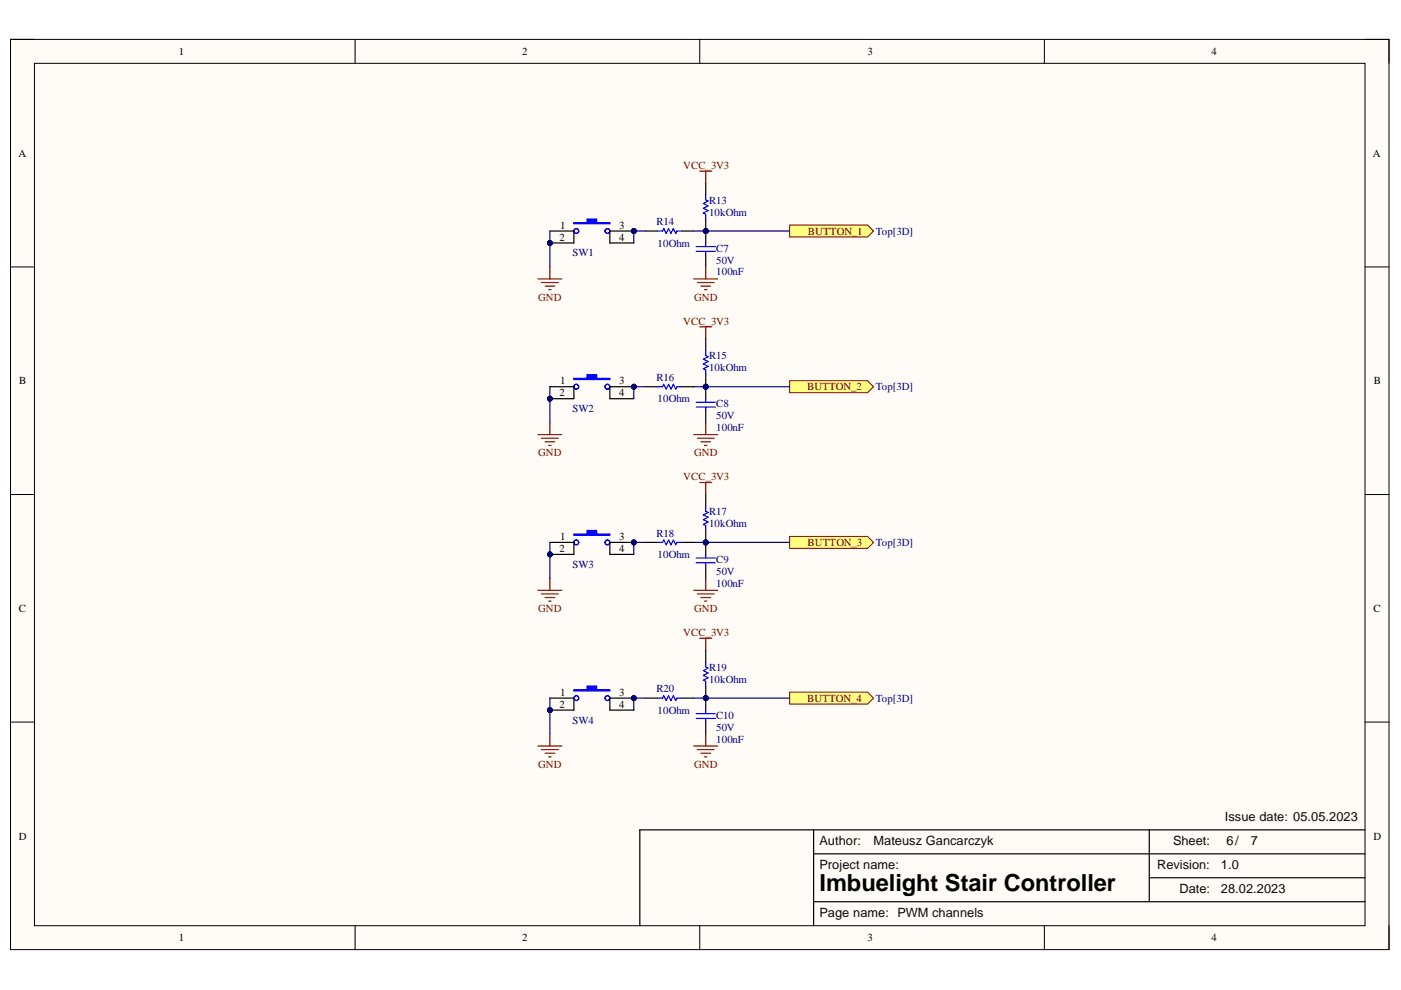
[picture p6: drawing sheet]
<svg xmlns="http://www.w3.org/2000/svg" width="297mm" height="210mm" viewBox="0 0 297 210" stroke-linecap="round" stroke-linejoin="round" font-family="sans-serif">
<defs><g id="words">
<text font-size="5" x="173.8" y="188.9">Imbuelight Stair Controller</text>
<g font-size="2.7" fill="#080d02">
<text x="173.8" y="179.2">Author:</text>
<text x="185.2" y="179.2">Mateusz Gancarczyk</text>
<text x="248.7" y="179.2">Sheet:</text>
<text x="259.7" y="174.1">Issue date: 05.05.2023</text>
<text x="260" y="179.2">6/</text>
<text x="265.2" y="179.2">7</text>
<text x="173.8" y="184.3">Project name:</text>
<text x="245.3" y="184.3">Revision:</text>
<text x="258.9" y="184.3">1.0</text>
<text x="250.1" y="189.3">Date:</text>
<text x="258.9" y="189.3">28.02.2023</text>
<text x="173.8" y="194.4">Page name: PWM channels</text>
</g>
<g font-size="2.3">
<text x="37.9" y="11.7">1</text>
<text x="110.7" y="11.7">2</text>
<text x="183.9" y="11.7">3</text>
<text x="256.8" y="11.7">4</text>
<text x="3.9" y="33.3">A</text>
<text x="291.1" y="33.3">A</text>
<text x="118.6" y="51.1">2</text>
<text x="118.8" y="48.5">1</text>
<text x="131.3" y="48.5">3</text>
<text x="131.3" y="51.1">4</text>
<text x="4.1" y="81.5">B</text>
<text x="118.8" y="81.5">1</text>
<text x="131.3" y="81.5">3</text>
<text x="291.3" y="81.5">B</text>
<text x="118.6" y="84">2</text>
<text x="131.3" y="84">4</text>
<text x="118.6" y="117.1">2</text>
<text x="118.8" y="114.5">1</text>
<text x="131.3" y="114.5">3</text>
<text x="131.3" y="117.1">4</text>
<text x="4" y="129.7">C</text>
<text x="291.2" y="129.7">C</text>
<text x="118.8" y="147.5">1</text>
<text x="131.3" y="147.5">3</text>
<text x="118.6" y="150.1">2</text>
<text x="131.3" y="150.1">4</text>
<text x="4" y="178">D</text>
<text x="291.2" y="178">D</text>
<text x="37.9" y="199.6">1</text>
<text x="110.7" y="199.6">2</text>
<text x="183.9" y="199.6">3</text>
<text x="256.8" y="199.6">4</text>
</g>
<g font-size="2.3" fill="#800000">
<text x="144.8" y="35.8">VCC_3V3</text>
<text x="171.3" y="49.8">BUTTON_1</text>
<text x="114.1" y="63.7">GND</text>
<text x="147.2" y="63.7">GND</text>
<text x="144.8" y="68.8">VCC_3V3</text>
<text x="171.1" y="82.8">BUTTON_2</text>
<text x="114.1" y="96.8">GND</text>
<text x="144.8" y="101.9">VCC_3V3</text>
<text x="147.2" y="96.8">GND</text>
<text x="171.2" y="115.8">BUTTON_3</text>
<text x="114.1" y="129.7">GND</text>
<text x="147.2" y="129.7">GND</text>
<text x="144.8" y="134.8">VCC_3V3</text>
<text x="171.1" y="148.9">BUTTON_4</text>
<text x="114.1" y="162.8">GND</text>
<text x="147.2" y="162.8">GND</text>
</g>
<g font-size="2.3" fill="#000080">
<text x="139.2" y="47.8">R14</text>
<text x="150.3" y="45.7">10kOhm</text>
<text x="150.3" y="43.2">R13</text>
<text x="139.4" y="52.3">10Ohm</text>
<text x="151.8" y="53.3">C7</text>
<text x="185.7" y="49.8">Top[3D]</text>
<text x="121.4" y="54.3">SW1</text>
<text x="151.8" y="55.9">50V</text>
<text x="151.8" y="58.4">100nF</text>
<text x="150.3" y="76.2">R15</text>
<text x="139.2" y="80.7">R16</text>
<text x="150.3" y="78.7">10kOhm</text>
<text x="185.7" y="82.8">Top[3D]</text>
<text x="121.4" y="87.3">SW2</text>
<text x="139.4" y="85.3">10Ohm</text>
<text x="151.8" y="88.9">50V</text>
<text x="151.8" y="86.3">C8</text>
<text x="151.8" y="91.5">100nF</text>
<text x="139.2" y="113.8">R18</text>
<text x="150.3" y="111.7">10kOhm</text>
<text x="150.3" y="109.2">R17</text>
<text x="139.4" y="118.3">10Ohm</text>
<text x="151.8" y="119.4">C9</text>
<text x="185.7" y="115.8">Top[3D]</text>
<text x="121.4" y="120.4">SW3</text>
<text x="151.8" y="121.9">50V</text>
<text x="151.8" y="124.4">100nF</text>
<text x="150.3" y="142.2">R19</text>
<text x="139.2" y="146.7">R20</text>
<text x="150.3" y="144.7">10kOhm</text>
<text x="185.7" y="148.9">Top[3D]</text>
<text x="121.4" y="153.4">SW4</text>
<text x="139.4" y="151.4">10Ohm</text>
<text x="151.8" y="154.9">50V</text>
<text x="151.8" y="152.4">C10</text>
<text x="151.8" y="157.5">100nF</text>
</g>
</g></defs>
<path d="M2.2 8.4h292.3v192.9h-292.3z" fill-rule="evenodd" fill="#fffcf8"/>
<path d="M2.2 8.4h292.3v192.9h-292.3z" fill="none" stroke="#000" stroke-width=".21"/>
<path d="M7.3 13.4h282.1v182.9h-282.1z" fill-rule="evenodd" fill="#fffcf8"/>
<g fill="none" stroke="#000" stroke-width=".21">
<path d="M2.2 8.4h5.1M7.3 13.4h282.1v182.9h-282.1zM75.3 8.4v5M148.4 8.4v5M221.4 8.4v5M289.4 8.4h5.1v5M2.2 56.6h5.1M289.4 56.6h5.1M2.2 104.8h5.1M289.4 104.9h5.1M2.2 153.1h5.1M289.4 153.1h5.1"/>
<path d="M75.3 196.3v5M148.4 196.3v5M221.4 196.3v5M294.5 196.3v5"/>
</g>
<path d="M172.5 176v20.3M243.7 176v15.2M289.4 176h-153.8v20.3M172.5 181h116.9M172.5 191.2h116.9M243.7 186.1h45.7" fill="none" stroke="#000" stroke-width=".25"/>
<path d="M148.4 36.3h2.5M149.6 36.3v2.5M114 59.1h5.1M114.8 59.9h3.6M116.6 56.6v2.5M147.1 59.1h5.1M147.9 59.9h3.5M149.6 56.6v2.5M115.6 60.7h2M116.3 61.4h.5M148.6 60.7h2M149.4 61.4h.5" fill="none" stroke="#800000" stroke-width=".25"/>
<path d="M167.4 47.7h16.5l1.3 1.3-1.3 1.2h-16.5z" fill-rule="evenodd" fill="#ffff80"/>
<path d="M167.4 47.7h16.5l1.3 1.3-1.3 1.2h-16.5z" fill="none" stroke="#800000" stroke-width=".21"/>
<path d="M148.4 69.3h2.5M149.6 69.3v2.5M114 92.1h5.1M114.8 92.9h3.6M115.6 93.7h2M116.3 94.4h.5M116.6 89.6v2.5M147.1 92.1h5.1M147.9 92.9h3.5M148.6 93.7h2M149.4 94.4h.5M149.6 89.6v2.5" fill="none" stroke="#800000" stroke-width=".25"/>
<path d="M167.4 80.7h16.5l1.3 1.3-1.3 1.3h-16.5z" fill-rule="evenodd" fill="#ffff80"/>
<path d="M167.4 80.7h16.5l1.3 1.3-1.3 1.3h-16.5z" fill="none" stroke="#800000" stroke-width=".21"/>
<circle cx="116.6" cy="51.5" r=".51" fill="#000080"/>
<circle cx="116.6" cy="51.5" r=".51" fill="none" stroke="#000080" stroke-width=".21"/>
<circle cx="134.4" cy="49" r=".51" fill="#000080"/>
<circle cx="134.4" cy="49" r=".51" fill="none" stroke="#000080" stroke-width=".21"/>
<path d="M121.7 47.2h2.8v-.8h2v.8h2.8v.3h-7.6z" fill-rule="evenodd" fill="#00f"/>
<g fill="none" stroke="#00f" stroke-width=".25">
<path d="M121.7 47.2h2.8v-.8h2v.8h2.8v.3h-7.6z"/>
<circle cx="122.2" cy="49" r=".51"/>
<circle cx="128.8" cy="49" r=".51"/>
</g>
<path d="M116.6 49h5.1v2.5h-5.1M129.3 49v2.5" fill="none" stroke="#000" stroke-width=".25"/>
<circle cx="116.6" cy="51.5" r=".51" fill="#000080"/>
<circle cx="116.6" cy="51.5" r=".51" fill="none" stroke="#000080" stroke-width=".21"/>
<path d="M129.3 49h5.1" fill="none" stroke="#000" stroke-width=".25"/>
<circle cx="134.4" cy="49" r=".51" fill="#000080"/>
<circle cx="134.4" cy="49" r=".51" fill="none" stroke="#000080" stroke-width=".21"/>
<path d="M129.3 51.5h5.1" fill="none" stroke="#000" stroke-width=".25"/>
<path d="M148.4 102.3h2.5M149.6 102.3v2.5M114 125.2h5.1M114.8 125.9h3.6M115.6 126.7h2M116.3 127.4h.5M116.6 122.6v2.6M147.1 125.2h5.1M147.9 125.9h3.5M148.6 126.7h2M149.4 127.4h.5M149.6 122.6v2.6" fill="none" stroke="#800000" stroke-width=".25"/>
<path d="M167.4 113.7h16.5l1.3 1.3-1.3 1.3h-16.5z" fill-rule="evenodd" fill="#ffff80"/>
<path d="M167.4 113.7h16.5l1.3 1.3-1.3 1.3h-16.5z" fill="none" stroke="#800000" stroke-width=".21"/>
<path d="M148.4 135.3h2.5M149.6 135.3v2.6M114 158.2h5.1M114.8 158.9h3.6M115.6 159.7h2M116.6 155.6v2.6M147.1 158.2h5.1M147.9 158.9h3.5M148.6 159.7h2M149.6 155.6v2.6M116.3 160.5h.5M149.4 160.5h.5" fill="none" stroke="#800000" stroke-width=".25"/>
<path d="M167.4 146.7h16.5l1.3 1.3-1.3 1.3h-16.5z" fill-rule="evenodd" fill="#ffff80"/>
<path d="M167.4 146.7h16.5l1.3 1.3-1.3 1.3h-16.5z" fill="none" stroke="#800000" stroke-width=".21"/>
<path d="M136.9 49h2.6M144.5 49h2.6" fill="none" stroke="#000" stroke-width=".25"/>
<path d="M139.5 49h1l.2-.5 .5 1 .5-1 .6 1 .5-1 .5 1 .2-.5h1" fill="none" stroke="#00f" stroke-width=".25"/>
<path d="M116.6 49v7.6" fill="none" stroke="#000080" stroke-width=".25"/>
<circle cx="116.6" cy="51.5" r=".51" fill="#000080"/>
<circle cx="116.6" cy="51.5" r=".51" fill="none" stroke="#000080" stroke-width=".21"/>
<path d="M134.4 49h2.5" fill="none" stroke="#000080" stroke-width=".25"/>
<circle cx="134.4" cy="49" r=".51" fill="#000080"/>
<circle cx="134.4" cy="49" r=".51" fill="none" stroke="#000080" stroke-width=".21"/>
<path d="M116.6 82v7.6" fill="none" stroke="#000080" stroke-width=".25"/>
<circle cx="116.6" cy="84.5" r=".51" fill="#000080"/>
<circle cx="116.6" cy="84.5" r=".51" fill="none" stroke="#000080" stroke-width=".21"/>
<path d="M134.4 49v2.5" fill="none" stroke="#000080" stroke-width=".25"/>
<circle cx="134.4" cy="49" r=".51" fill="#000080"/>
<circle cx="134.4" cy="49" r=".51" fill="none" stroke="#000080" stroke-width=".21"/>
<path d="M116.6 115v7.6" fill="none" stroke="#000080" stroke-width=".25"/>
<circle cx="116.6" cy="117.5" r=".51" fill="#000080"/>
<circle cx="116.6" cy="117.5" r=".51" fill="none" stroke="#000080" stroke-width=".21"/>
<path d="M116.6 148v7.6" fill="none" stroke="#000080" stroke-width=".25"/>
<circle cx="116.6" cy="150.6" r=".51" fill="#000080"/>
<circle cx="116.6" cy="150.6" r=".51" fill="none" stroke="#000080" stroke-width=".21"/>
<path d="M147.1 148h20.3" fill="none" stroke="#000080" stroke-width=".25"/>
<circle cx="149.6" cy="148" r=".51" fill="#000080"/>
<circle cx="149.6" cy="148" r=".51" fill="none" stroke="#000080" stroke-width=".21"/>
<path d="M147.1 115h20.3" fill="none" stroke="#000080" stroke-width=".25"/>
<circle cx="149.6" cy="115" r=".51" fill="#000080"/>
<circle cx="149.6" cy="115" r=".51" fill="none" stroke="#000080" stroke-width=".21"/>
<path d="M147.1 82h20.3" fill="none" stroke="#000080" stroke-width=".25"/>
<circle cx="149.6" cy="82" r=".51" fill="#000080"/>
<circle cx="149.6" cy="82" r=".51" fill="none" stroke="#000080" stroke-width=".21"/>
<path d="M147.1 49h20.3" fill="none" stroke="#000080" stroke-width=".25"/>
<circle cx="149.6" cy="49" r=".51" fill="#000080"/>
<circle cx="149.6" cy="49" r=".51" fill="none" stroke="#000080" stroke-width=".21"/>
<circle cx="149.6" cy="49" r=".51" fill="#000080"/>
<circle cx="149.6" cy="49" r=".51" fill="none" stroke="#000080" stroke-width=".21"/>
<path d="M149.6 46.4v2.6" fill="none" stroke="#000" stroke-width=".25"/>
<circle cx="149.6" cy="49" r=".51" fill="#000080"/>
<circle cx="149.6" cy="49" r=".51" fill="none" stroke="#000080" stroke-width=".21"/>
<path d="M149.6 38.8v2.6" fill="none" stroke="#000" stroke-width=".25"/>
<path d="M149.6 41.4v1l.5 .2-1 .5 1 .5-1 .6 1 .5-1 .5 .5 .2v1" fill="none" stroke="#00f" stroke-width=".25"/>
<circle cx="149.6" cy="49" r=".51" fill="#000080"/>
<circle cx="149.6" cy="49" r=".51" fill="none" stroke="#000080" stroke-width=".21"/>
<path d="M149.6 49v2.5" fill="none" stroke="#000" stroke-width=".25"/>
<circle cx="149.6" cy="49" r=".51" fill="#000080"/>
<circle cx="149.6" cy="49" r=".51" fill="none" stroke="#000080" stroke-width=".21"/>
<path d="M149.6 54.1v2.5" fill="none" stroke="#000" stroke-width=".25"/>
<path d="M147.6 53.3h4.1M147.6 52.3h4.1M149.6 51.5v.8M149.6 53.3v.8" fill="none" stroke="#00f" stroke-width=".25"/>
<circle cx="149.6" cy="82" r=".51" fill="#000080"/>
<circle cx="149.6" cy="82" r=".51" fill="none" stroke="#000080" stroke-width=".21"/>
<path d="M149.6 82v2.5" fill="none" stroke="#000" stroke-width=".25"/>
<circle cx="149.6" cy="82" r=".51" fill="#000080"/>
<circle cx="149.6" cy="82" r=".51" fill="none" stroke="#000080" stroke-width=".21"/>
<path d="M149.6 87.1v2.5" fill="none" stroke="#000" stroke-width=".25"/>
<path d="M147.6 86.3h4.1M147.6 85.3h4.1M149.6 84.5v.8M149.6 86.3v.8" fill="none" stroke="#00f" stroke-width=".25"/>
<circle cx="149.6" cy="115" r=".51" fill="#000080"/>
<circle cx="149.6" cy="115" r=".51" fill="none" stroke="#000080" stroke-width=".21"/>
<path d="M149.6 115v2.5" fill="none" stroke="#000" stroke-width=".25"/>
<circle cx="149.6" cy="115" r=".51" fill="#000080"/>
<circle cx="149.6" cy="115" r=".51" fill="none" stroke="#000080" stroke-width=".21"/>
<path d="M149.6 120.1v2.5" fill="none" stroke="#000" stroke-width=".25"/>
<path d="M147.6 119.3h4.1M147.6 118.3h4.1M149.6 117.5v.8M149.6 119.3v.8" fill="none" stroke="#00f" stroke-width=".25"/>
<circle cx="149.6" cy="148" r=".51" fill="#000080"/>
<circle cx="149.6" cy="148" r=".51" fill="none" stroke="#000080" stroke-width=".21"/>
<path d="M149.6 148v2.6" fill="none" stroke="#000" stroke-width=".25"/>
<circle cx="149.6" cy="148" r=".51" fill="#000080"/>
<circle cx="149.6" cy="148" r=".51" fill="none" stroke="#000080" stroke-width=".21"/>
<path d="M149.6 153.1v2.5" fill="none" stroke="#000" stroke-width=".25"/>
<path d="M147.6 152.3h4.1M147.6 151.3h4.1M149.6 150.6v.7M149.6 152.3v.8" fill="none" stroke="#00f" stroke-width=".25"/>
<circle cx="149.6" cy="148" r=".51" fill="#000080"/>
<circle cx="149.6" cy="148" r=".51" fill="none" stroke="#000080" stroke-width=".21"/>
<path d="M149.6 145.5v2.5" fill="none" stroke="#000" stroke-width=".25"/>
<circle cx="149.6" cy="148" r=".51" fill="#000080"/>
<circle cx="149.6" cy="148" r=".51" fill="none" stroke="#000080" stroke-width=".21"/>
<path d="M149.6 137.9v2.5" fill="none" stroke="#000" stroke-width=".25"/>
<path d="M149.6 140.4v1l.5 .3-1 .5 1 .5-1 .5 1 .5-1 .5 .5 .3v1" fill="none" stroke="#00f" stroke-width=".25"/>
<circle cx="149.6" cy="115" r=".51" fill="#000080"/>
<circle cx="149.6" cy="115" r=".51" fill="none" stroke="#000080" stroke-width=".21"/>
<path d="M149.6 112.5v2.5" fill="none" stroke="#000" stroke-width=".25"/>
<circle cx="149.6" cy="115" r=".51" fill="#000080"/>
<circle cx="149.6" cy="115" r=".51" fill="none" stroke="#000080" stroke-width=".21"/>
<path d="M149.6 104.8v2.6" fill="none" stroke="#000" stroke-width=".25"/>
<path d="M149.6 107.4v1l.5 .3-1 .5 1 .5-1 .5 1 .5-1 .5 .5 .2v1.1" fill="none" stroke="#00f" stroke-width=".25"/>
<circle cx="149.6" cy="82" r=".51" fill="#000080"/>
<circle cx="149.6" cy="82" r=".51" fill="none" stroke="#000080" stroke-width=".21"/>
<path d="M149.6 79.5v2.5" fill="none" stroke="#000" stroke-width=".25"/>
<circle cx="149.6" cy="82" r=".51" fill="#000080"/>
<circle cx="149.6" cy="82" r=".51" fill="none" stroke="#000080" stroke-width=".21"/>
<path d="M149.6 71.8v2.6M136.9 82h2.6M144.5 82h2.6M136.9 115h2.6M144.5 115h2.6M136.9 148h2.6M144.5 148h2.6" fill="none" stroke="#000" stroke-width=".25"/>
<path d="M149.6 74.4v1l.5 .2-1 .6 1 .5-1 .5 1 .5-1 .5 .5 .2v1.1M139.5 82h1l.2-.5 .5 1 .5-1 .6 1 .5-1 .5 1 .2-.5h1M139.5 115h1l.2-.5 .5 1 .5-1 .6 1 .5-1 .5 1 .2-.5h1M139.5 148h1l.2-.5 .5 1 .5-1 .6 1 .5-1 .5 1 .2-.5h1" fill="none" stroke="#00f" stroke-width=".25"/>
<circle cx="116.6" cy="84.5" r=".51" fill="#000080"/>
<circle cx="116.6" cy="84.5" r=".51" fill="none" stroke="#000080" stroke-width=".21"/>
<circle cx="134.4" cy="82" r=".51" fill="#000080"/>
<circle cx="134.4" cy="82" r=".51" fill="none" stroke="#000080" stroke-width=".21"/>
<path d="M121.7 80.2h2.8v-.7h2v.7h2.8v.3h-7.6z" fill-rule="evenodd" fill="#00f"/>
<g fill="none" stroke="#00f" stroke-width=".25">
<path d="M121.7 80.2h2.8v-.7h2v.7h2.8v.3h-7.6z"/>
<circle cx="122.2" cy="82" r=".51"/>
<circle cx="128.8" cy="82" r=".51"/>
</g>
<path d="M116.6 82h5.1v2.5h-5.1M129.3 82v2.5" fill="none" stroke="#000" stroke-width=".25"/>
<circle cx="116.6" cy="84.5" r=".51" fill="#000080"/>
<circle cx="116.6" cy="84.5" r=".51" fill="none" stroke="#000080" stroke-width=".21"/>
<path d="M129.3 82h5.1" fill="none" stroke="#000" stroke-width=".25"/>
<circle cx="134.4" cy="82" r=".51" fill="#000080"/>
<circle cx="134.4" cy="82" r=".51" fill="none" stroke="#000080" stroke-width=".21"/>
<path d="M129.3 84.5h5.1" fill="none" stroke="#000" stroke-width=".25"/>
<circle cx="116.6" cy="117.5" r=".51" fill="#000080"/>
<circle cx="116.6" cy="117.5" r=".51" fill="none" stroke="#000080" stroke-width=".21"/>
<circle cx="134.4" cy="115" r=".51" fill="#000080"/>
<circle cx="134.4" cy="115" r=".51" fill="none" stroke="#000080" stroke-width=".21"/>
<path d="M121.7 113.2h2.8v-.7h2v.7h2.8v.3h-7.6z" fill-rule="evenodd" fill="#00f"/>
<g fill="none" stroke="#00f" stroke-width=".25">
<path d="M121.7 113.2h2.8v-.7h2v.7h2.8v.3h-7.6z"/>
<circle cx="122.2" cy="115" r=".51"/>
<circle cx="128.8" cy="115" r=".51"/>
</g>
<path d="M116.6 115h5.1v2.5h-5.1M129.3 115v2.5" fill="none" stroke="#000" stroke-width=".25"/>
<circle cx="116.6" cy="117.5" r=".51" fill="#000080"/>
<circle cx="116.6" cy="117.5" r=".51" fill="none" stroke="#000080" stroke-width=".21"/>
<path d="M129.3 115h5.1" fill="none" stroke="#000" stroke-width=".25"/>
<circle cx="134.4" cy="115" r=".51" fill="#000080"/>
<circle cx="134.4" cy="115" r=".51" fill="none" stroke="#000080" stroke-width=".21"/>
<path d="M129.3 117.5h5.1" fill="none" stroke="#000" stroke-width=".25"/>
<circle cx="116.6" cy="150.6" r=".51" fill="#000080"/>
<circle cx="116.6" cy="150.6" r=".51" fill="none" stroke="#000080" stroke-width=".21"/>
<circle cx="134.4" cy="148" r=".51" fill="#000080"/>
<circle cx="134.4" cy="148" r=".51" fill="none" stroke="#000080" stroke-width=".21"/>
<path d="M121.7 146.2h2.8v-.7h2v.7h2.8v.3h-7.6z" fill-rule="evenodd" fill="#00f"/>
<g fill="none" stroke="#00f" stroke-width=".25">
<path d="M121.7 146.2h2.8v-.7h2v.7h2.8v.3h-7.6z"/>
<circle cx="122.2" cy="148" r=".51"/>
<circle cx="128.8" cy="148" r=".51"/>
</g>
<path d="M116.6 148h5.1v2.6h-5.1M129.3 148v2.6" fill="none" stroke="#000" stroke-width=".25"/>
<circle cx="116.6" cy="150.6" r=".51" fill="#000080"/>
<circle cx="116.6" cy="150.6" r=".51" fill="none" stroke="#000080" stroke-width=".21"/>
<path d="M129.3 148h5.1" fill="none" stroke="#000" stroke-width=".25"/>
<circle cx="134.4" cy="148" r=".51" fill="#000080"/>
<circle cx="134.4" cy="148" r=".51" fill="none" stroke="#000080" stroke-width=".21"/>
<path d="M129.3 150.6h5.1" fill="none" stroke="#000" stroke-width=".25"/>
<path d="M136.9 82h-2.5v2.5" fill="none" stroke="#000080" stroke-width=".25"/>
<circle cx="134.4" cy="82" r=".51" fill="#000080"/>
<circle cx="134.4" cy="82" r=".51" fill="none" stroke="#000080" stroke-width=".21"/>
<path d="M136.9 115h-2.5v2.5" fill="none" stroke="#000080" stroke-width=".25"/>
<circle cx="134.4" cy="115" r=".51" fill="#000080"/>
<circle cx="134.4" cy="115" r=".51" fill="none" stroke="#000080" stroke-width=".21"/>
<path d="M136.9 148h-2.5v2.6" fill="none" stroke="#000080" stroke-width=".25"/>
<circle cx="134.4" cy="148" r=".51" fill="#000080"/>
<circle cx="134.4" cy="148" r=".51" fill="none" stroke="#000080" stroke-width=".21"/>
<use href="#words"/>
</svg>
